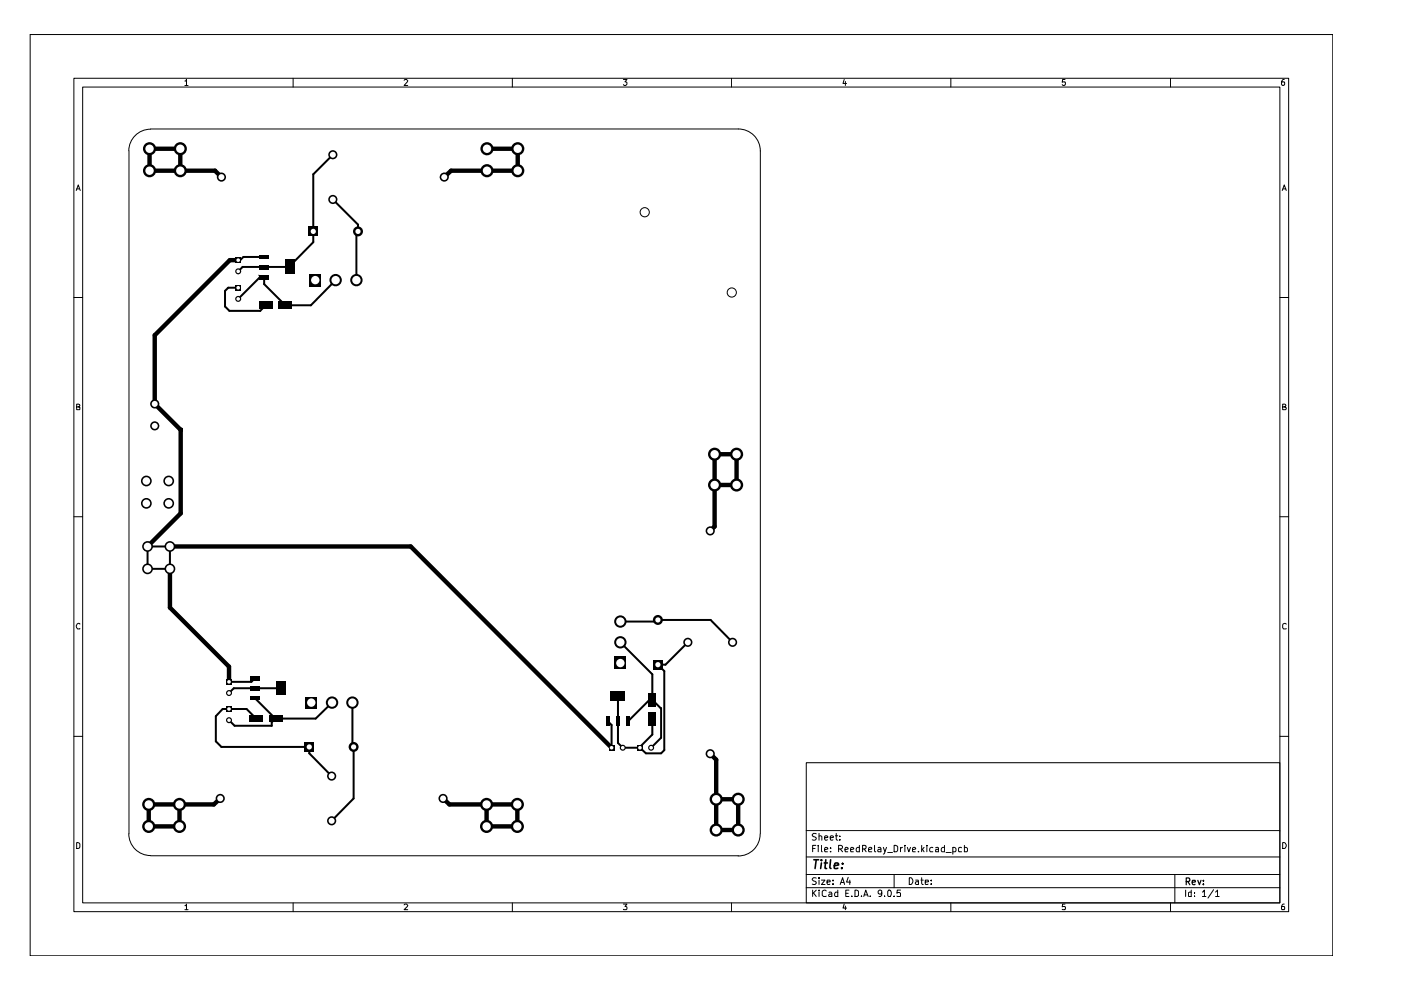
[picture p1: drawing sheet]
<svg xmlns="http://www.w3.org/2000/svg" width="297mm" height="210mm" viewBox="0 0 297 210" stroke-linecap="round" stroke-linejoin="round" font-family="sans-serif">
<g fill="none" stroke="#000" stroke-width=".21">
<path d="M6.4 7.3h276.2v195.3h-276.2zM15.7 16.6h257.5v176.7h-257.5zM17.5 18.5h253.9v172.9h-253.9zM39.2 17.2h.2l.1-.4v1.3M39.2 18.1h.7M62.1 16.6v1.9M85.7 17l.2-.2h.3l.2 .3-.7 1h.7M108.6 16.6v1.9M132.2 16.8h.7l-.4 .6 .4 .1v.4l-.2 .2h-.4l-.1-.2M155.1 16.6v1.9M179 16.8l-.3 .9h.8M179.2 17.3v.8"/>
<path d="M201.6 16.6v1.9M225.8 16.8h-.5l-.1 .6h.6v.6l-.4 .1-.2-.2M248.2 16.6v1.9M272.3 16.8h-.3a.93 .93 0 0 0-.2 1.2h.5l.1-.5-.1-.1h-.5l-.1 .1M27.3 32v144.8M31.9 27.3h124.6a4.7 4.7 0 0 1 4.7 4.7v144.8M31.9 27.4a4.6 4.6 0 0 0-4.6 4.6M16.2 40.4l.4-1.2 .4 1.2M16.3 40h.5M54.9 58.3l.4 .5h.7M271.9 40.4l.4-1.2 .4 1.2M272 40h.6"/>
<path d="M15.7 63.1h1.8M271.4 63.1h1.8M16.3 86.3h.4l.2-.3-.1-.2-.5-.1v1.2h.5l.1-.5-.2-.1M271.9 86.3l.6-.1v-.4l-.6-.1v1.2h.6l.2-.4-.3-.2M15.7 109.6h1.8M271.4 109.6h1.8M16.9 132.3l-.1-.1a.66 .66 0 0 0-.6 .4 .66 .66 0 0 0 .2 .7h.5M272.7 132.3l-.3-.1-.5 .3v.6l.2 .2h.6M15.7 156.1h1.8M271.4 156.1h1.8M16.3 178.6a.52 .52 0 0 1 .6 .4v.6a.52 .52 0 0 1-.6 .3zM27.3 176.8a4.6 4.6 0 0 0 4.6 4.6"/>
<path d="M161.2 176.8a4.6 4.6 0 0 1-4.7 4.7M170.9 161.7h100.5v29.7h-100.5zM170.9 176.1h100.5M172.3 179.9h.5M173 179.2h-.7v1.4M173.1 176.8l-.6-.1-.3 .3 .1 .3 .7 .2 .1 .2-.3 .4h-.6M173.5 179.2v.2M173.5 179.7v.9M173.7 177.3l.3-.1 .2 .2v.7M173.7 176.7v1.4M174.2 179.2v1.2l.1 .2M174.8 177.6l.7-.1-.1-.2-.4-.1-.2 .2 .1 .7h.5"/>
<path d="M176 177.6l.7-.1-.1-.2-.4-.1-.2 .2 .1 .7h.5M176.1 179.7v.2M177.1 177.2h.5M177.3 176.7v1.2l.3 .2M178.1 178v.1M178.1 177.3v.1M182.2 179.2v1.4l-.6-.1a.6 .6 0 0 1 .2-.8h.4M185.4 179.2v1.2l.3 .2M186.2 179.7h.4l.2 .2v.7h-.6l-.1-.3 .7-.3M187.3 179.7l.3 .9M188 179.7l-.5 1.2-.2 .2M189.6 179.2h.3l.4 .4v.7l-.2 .3h-.5z"/>
<path d="M190.9 179.7v.9M191.3 179.7l-.4 .3M191.9 179.2v.2M191.9 179.7v.9M192.4 179.7l.3 .9 .3-.9M195.4 179.2v1.4M195.9 179.7l-.5 .6M196.5 179.2v.2M196.5 179.7v.9M197.8 179.7h-.4l-.3 .3 .2 .6h.5M198.4 179.7h.6v.9h-.6v-.4l.6-.2M200.2 179.2v1.4h-.5l-.1-.3v-.5l.3-.1h.3"/>
<path d="M202 179.7h.4l.3 .3-.2 .6h-.5M202 179.7v1.4M203.9 179.7h-.4l-.3 .3 .1 .6h.6M204.5 179.2v1.4h.5l.1-.3v-.5l-.3-.1h-.3M271.9 178.6a.65 .65 0 0 1 .8 .7 .65 .65 0 0 1-.8 .6zM31.9 181.4h124.6M39.2 192h.2l.1-.3v1.2M39.2 192.9h.7M62.1 191.4v1.9M85.7 191.9l.2-.2h.3l.2 .2-.7 1h.7M108.6 191.4v1.9M132.2 191.7h.7l-.4 .5 .4 .2v.3l-.1 .2-.6-.1"/>
<path d="M155.1 191.4v1.9M170.9 188.2h100.5M170.9 185.4h100.5M170.9 181.7h100.5M172.3 188.7v1.4M172.5 189.3l.6 .8M173.1 186.2l-.6-.1-.3 .3 .3 .4 .6 .3-.3 .4h-.6M173.1 188.7l-.8 .8M173.7 188.7v.2M173.7 186.1v.2M173.7 186.6v.9M173.7 189.1v1"/>
<path d="M174.2 186.6h.7l-.7 .9h.7M174.8 180.2l.7-.2-.1-.3h-.4l-.2 .2 .1 .7h.5M175.2 188.9l-.4-.2-.5 .4v.7l.3 .3 .6-.1M175.3 187l.7-.1-.1-.3h-.5l-.1 .2 .1 .7h.5M175.8 189.2l.4-.1 .2 .3v.7h-.6v-.4l.6-.2M176.1 180.5v.1M176.6 187.4v.1M176.6 186.6v.2M177.6 188.7v1.4l-.6-.1a.6 .6 0 0 1 .2-.9l.4 .1M177.8 180l.7-.1 .1-.4-.3-.3h-.5v1.4M178.1 187.5l.5-1.4 .5 1.4M178.1 180l.5 .6"/>
<path d="M178.3 187.1h.6M179 191.7l-.3 .8h.8M179.2 180.2l.6-.2-.1-.3h-.4l-.1 .2v.7h.5M179.2 192.1v.8M179.3 189.4h.5M179.8 186l-.3 1h.8M180 188.7h-.7v1.4h.7M180.2 186.6v.9M180.3 180.2l.7-.2-.1-.3h-.4l-.2 .2 .1 .7h.5M180.6 190v.1M181.3 188.7h.3l.4 .4v.7l-.2 .3h-.5zM182.6 190v.1"/>
<path d="M182.9 180l.7-.1v-.6l-.7-.1v1.4M183.1 190.1l.5-1.4 .5 1.4M183.2 189.7h.7M183.2 180l.4 .6M184.1 180.2l.7-.2v-.3h-.4l-.3 .2 .1 .7h.6M184.5 190v.1M186.9 189.3v.2l-.5 .1-.2-.3v-.3l.2-.3 .5 .2v.9l-.2 .3h-.3M187.5 190v.1M188.2 189l.3-.3a.78 .78 0 0 1 .6 .6 .78 .78 0 0 1-.3 .8l-.5-.1zM188.2 180.8h1M189.6 190v.1M189.6 185.4v2.8"/>
<path d="M190.9 188.7h-.7v.7l.1-.2 .5 .1 .1 .7h-.7M192.8 186.1a.72 .72 0 0 1 .8 .7 .72 .72 0 0 1-.8 .7zM193.5 180.2l.6-.2-.1-.3h-.5v.7v.2h.6M194.1 186.6h.5l.1 .9M194.7 186.9h-.4l-.2 .3 .2 .3h.4M194.7 180.5v.1M195.2 186.6h.5M195.4 186.1v1.2l.3 .2M195.6 180.1l.3 .5M196.2 187l.6-.1v-.3h-.6v.9h.6M197.4 187.4v.1M197.4 186.6v.2"/>
<path d="M200.6 180.8h1.1M201.6 191.4v1.9M225.8 191.7h-.5l-.1 .6 .6-.1v.7l-.6-.1M248.2 191.4v1.9M249.1 185.4v6M251.4 188.7v1.4M252.6 188.7v1.4h-.5l-.1-.8 .2-.2 .4 .1M253.2 190v.1M253.2 189.2v.2M254.9 189.1l.5-.4v1.4M254.9 190.1h.8M257.3 188.6l-1.2 1.8"/>
<path d="M257.7 189.1l.4-.4v1.4M257.7 190.1h.8M272.3 191.7h-.3a.93 .93 0 0 0-.2 1.2h.5l.1-.5-.1-.2h-.5l-.1 .2"/>
<circle cx="136.7" cy="45" r=".97"/>
<circle cx="155.2" cy="62" r=".97"/>
</g>
<path d="M251.5 186.9l.7-.1v-.6l-.7-.1v1.5M251.8 186.9l.5 .7M252.8 187.1l.6-.1v-.4h-.5l-.1 .2 .1 .7h.5M254 186.6l.3 1 .3-1M255.1 187.4v.2M255.1 186.6v.2" fill="none" stroke="#000" stroke-width=".25"/>
<path d="M172.6 182.3h1M173.1 182.3l-.3 1.8M174.2 182.3v.2M174.2 183l-.2 1.1M174.8 183h.6M175.1 182.3l-.2 1.8h.4M176.1 182.3l-.2 1.6 .3 .2M176.9 183.6l.9-.2-.1-.4h-.7l-.1 .9 .1 .2h.6M178.5 184v.1M178.6 183v.2" fill="none" stroke="#000" stroke-width=".34"/>
<g fill="none" stroke="#000" stroke-width=".42">
<path d="M70.6 32.8l-4.2 4.2v14.4l-5 5v.2h-10l-.9 .9M56 54.5h-4.4l-.7 .7h-.4M70.6 42.3l5.3 5.3v1.5l-.3 .2v10.1M71.2 59.4l-5.3 5.3h-5.4l-4.5-4.5v-1.4h-.9l-4.6 4.6M50.5 61h-2.1l-.7 .7v3.3l.9 .9h6.6l1.1-1.2M31.3 115.9h4.7v4.7h-4.7zM131.5 136.2l6.8 6.8v5.4M131.5 131.8h7.6l.4-.4h11.2l4.6 4.8M145.8 136.2l-4.7 4.7h-1.6l1.3 1.4v16.7l-.6 .7h-3.3l-1.2-1.2M54.1 148l4.3 4.4M54.1 143.7l-.8 .9h-4.7M54.3 152.4l-2-2.1h-5.1l-1.4 1.5v5.4l1.1 1.2h18.7v1.3l4.7 4.8"/>
<path d="M58.4 152.4l-.8 .7v.8h-7.9l-1.1-1.2M59.5 145.9h-9.9l-1 1M70.4 149l-3.5 3.4h-8.5M74.7 149v9.1l.3 .3v10.9l-4.7 4.7M128.9 153l.8 .7v4.8M131 147.5v10l1 1h3.7M138.3 148.4l1.9 1.8v6.2l-2.2 2.1M138.3 152.4v3.3l-2.6 2.7v.1M138.3 148.4h-.6l-4.6 4.6"/>
</g>
<path d="M31.1 30.9l.6 .6M31.7 31.5h6.5v4.7M31.7 31.5v4.7h13.9l1.3 1.3M103.3 31.5h6.5v4.7h-14.2l-1.4 1.3M50.5 55.2h-1.8l-15.9 15.9v14.5l5.5 5.5v17.7l-7 7.1M36 115.9h51.1l42.6 42.6M151.5 102.8h4.7v-6.5h-4.7v15.3l-.9 1M36 120.6v8.2l12.6 12.6v3.2M150.6 159.8l1.2 1.3v14.9h4.7v-6.5h-4.7M46.7 169.3l-1.4 1.3h-13.8v4.6h6.6v-4.6M93.9 169.3l1.4 1.3h14.4v4.6h-6.5v-4.6" fill="none" stroke="#000" stroke-width=".93"/>
<g fill="#000">
<path d="M49.9 54.6h1.2v1.2h-1.2zM55 54.1h2v.8h-2zM55 56.2h2v.9h-2zM55 58.3h2v.9h-2zM60.4 55.1h2v3h-2zM65.4 48h2v2.1h-2zM49.9 60.4h1.2v1.2h-1.2zM55 64h2.8v1.5h-2.8zM59.1 64h2.7v1.5h-2.7zM65.6 58.1h2.5v2.6h-2.5zM48 149.7h1.1v1.2h-1.1zM48 144h1.1v1.2h-1.1z"/>
<path d="M52.9 151.7h2.8v1.4h-2.8zM53.1 143.3h2v.9h-2zM53.1 147.6h2v.9h-2zM53.1 145.4h2v.9h-2zM57 151.7h2.8v1.4h-2.8zM58.5 144.4h2v3h-2zM64.5 157.4h2.1v2h-2.1zM64.7 147.7h2.6v2.5h-2.6zM128.5 151.9h.8v2.1h-.8zM129.1 157.9h1.2v1.2h-1.2zM129.5 146.5h3v2h-3zM130.3 139.2h2.5v2.7h-2.5z"/>
<path d="M130.6 151.9h.8v2.1h-.8zM132.7 151.9h.9v2.1h-.9zM135.1 157.9h1.2v1.2h-1.2zM137.5 151.1h1.6v2.8h-1.6zM137.5 146.9h1.6v2.8h-1.6zM138.5 139.9h2v2h-2z"/>
<circle cx="31.7" cy="31.5" r="1.4"/>
<circle cx="31.7" cy="36.2" r="1.4"/>
<circle cx="38.2" cy="31.5" r="1.4"/>
<circle cx="38.2" cy="36.2" r="1.4"/>
<circle cx="46.9" cy="37.5" r=".97"/>
<circle cx="70.6" cy="32.8" r=".97"/>
<circle cx="94.2" cy="37.5" r=".97"/>
<circle cx="103.3" cy="36.2" r="1.4"/>
<circle cx="103.3" cy="31.5" r="1.4"/>
<circle cx="109.8" cy="36.2" r="1.4"/>
<circle cx="109.8" cy="31.5" r="1.4"/>
<circle cx="50.5" cy="57.5" r=".64"/>
<circle cx="70.6" cy="42.3" r=".97"/>
<circle cx="71.2" cy="59.4" r="1.31"/>
<circle cx="75.6" cy="59.4" r="1.31"/>
<circle cx="75.9" cy="49.1" r="1.06"/>
<circle cx="50.5" cy="63.4" r=".64"/>
<circle cx="32.8" cy="90.3" r=".97"/>
<circle cx="32.8" cy="85.6" r=".97"/>
<circle cx="38.3" cy="91.1" r=".47"/>
<circle cx="151.5" cy="96.3" r="1.4"/>
<circle cx="156.2" cy="96.3" r="1.4"/>
<circle cx="31" cy="106.7" r="1.14"/>
<circle cx="31" cy="102" r="1.14"/>
<circle cx="31.3" cy="115.9" r="1.14"/>
<circle cx="35.8" cy="106.7" r="1.14"/>
<circle cx="35.8" cy="102" r="1.14"/>
<circle cx="36" cy="115.9" r="1.14"/>
<circle cx="150.6" cy="112.6" r=".97"/>
<circle cx="151.5" cy="102.8" r="1.4"/>
<circle cx="156.2" cy="102.8" r="1.4"/>
<circle cx="31.3" cy="120.6" r="1.14"/>
<circle cx="36" cy="120.6" r="1.14"/>
<circle cx="131.5" cy="131.8" r="1.31"/>
<circle cx="131.5" cy="136.2" r="1.31"/>
<circle cx="139.5" cy="131.4" r="1.06"/>
<circle cx="145.8" cy="136.2" r=".97"/>
<circle cx="155.3" cy="136.2" r=".97"/>
<circle cx="48.6" cy="146.9" r=".64"/>
<circle cx="48.6" cy="152.7" r=".64"/>
<circle cx="70.4" cy="149" r="1.31"/>
<circle cx="74.7" cy="149" r="1.31"/>
<circle cx="75" cy="158.4" r="1.06"/>
<circle cx="132" cy="158.5" r=".64"/>
<circle cx="138" cy="158.5" r=".64"/>
<circle cx="150.6" cy="159.8" r=".97"/>
<circle cx="31.5" cy="170.6" r="1.4"/>
<circle cx="31.5" cy="175.2" r="1.4"/>
<circle cx="38.1" cy="170.6" r="1.4"/>
<circle cx="38.1" cy="175.2" r="1.4"/>
<circle cx="46.7" cy="169.3" r=".97"/>
<circle cx="70.3" cy="174" r=".97"/>
<circle cx="70.3" cy="164.5" r=".97"/>
<circle cx="93.9" cy="169.3" r=".97"/>
<circle cx="103.2" cy="170.6" r="1.4"/>
<circle cx="103.2" cy="175.2" r="1.4"/>
<circle cx="109.7" cy="170.6" r="1.4"/>
<circle cx="109.7" cy="175.2" r="1.4"/>
<circle cx="151.8" cy="176" r="1.4"/>
<circle cx="151.8" cy="169.5" r="1.4"/>
<circle cx="156.5" cy="176" r="1.4"/>
<circle cx="156.5" cy="169.5" r="1.4"/>
</g>
<g fill="#fff">
<circle cx="103.2" cy="175.2" r=".89"/>
<circle cx="109.7" cy="175.2" r=".89"/>
<circle cx="109.7" cy="170.6" r=".89"/>
<circle cx="103.2" cy="170.6" r=".89"/>
<circle cx="93.9" cy="169.3" r=".64"/>
<circle cx="70.3" cy="174" r=".64"/>
<circle cx="70.4" cy="149" r=".89"/>
<circle cx="65.6" cy="158.4" r=".55"/>
<circle cx="70.3" cy="164.5" r=".64"/>
<circle cx="74.7" cy="149" r=".89"/>
<circle cx="66" cy="149" r=".89"/>
<circle cx="75" cy="158.4" r=".55"/>
<circle cx="38.1" cy="175.2" r=".89"/>
<circle cx="38.1" cy="170.6" r=".89"/>
<circle cx="31.5" cy="170.6" r=".89"/>
<circle cx="46.7" cy="169.3" r=".64"/>
<circle cx="31.5" cy="175.2" r=".89"/>
<circle cx="48.6" cy="152.7" r=".38"/>
<circle cx="31.3" cy="120.6" r=".8"/>
<circle cx="36" cy="115.9" r=".8"/>
<circle cx="48.6" cy="150.3" r=".38"/>
<circle cx="48.6" cy="144.6" r=".38"/>
<circle cx="36" cy="120.6" r=".8"/>
<circle cx="48.6" cy="146.9" r=".38"/>
<circle cx="31.3" cy="115.9" r=".8"/>
<circle cx="151.8" cy="169.5" r=".89"/>
<circle cx="156.5" cy="169.5" r=".89"/>
<circle cx="156.5" cy="176" r=".89"/>
<circle cx="151.8" cy="176" r=".89"/>
<circle cx="150.6" cy="159.8" r=".64"/>
<circle cx="131.5" cy="140.6" r=".89"/>
<circle cx="131.5" cy="136.2" r=".89"/>
<circle cx="139.5" cy="131.4" r=".55"/>
<circle cx="139.5" cy="140.9" r=".55"/>
<circle cx="131.5" cy="131.8" r=".89"/>
<circle cx="156.2" cy="102.8" r=".89"/>
<circle cx="150.6" cy="112.6" r=".64"/>
<circle cx="145.8" cy="136.2" r=".64"/>
<circle cx="151.5" cy="96.3" r=".89"/>
<circle cx="156.2" cy="96.3" r=".89"/>
<circle cx="155.3" cy="136.2" r=".64"/>
<circle cx="151.5" cy="102.8" r=".89"/>
<circle cx="138" cy="158.5" r=".38"/>
<circle cx="135.7" cy="158.5" r=".38"/>
<circle cx="132" cy="158.5" r=".38"/>
<circle cx="129.7" cy="158.5" r=".38"/>
<circle cx="31.7" cy="36.2" r=".89"/>
<circle cx="31.7" cy="31.5" r=".89"/>
<circle cx="38.2" cy="31.5" r=".89"/>
<circle cx="38.2" cy="36.2" r=".89"/>
<circle cx="46.9" cy="37.5" r=".64"/>
<circle cx="109.8" cy="31.5" r=".89"/>
<circle cx="109.8" cy="36.2" r=".89"/>
<circle cx="103.3" cy="36.2" r=".89"/>
<circle cx="103.3" cy="31.5" r=".89"/>
<circle cx="94.2" cy="37.5" r=".64"/>
<circle cx="31" cy="102" r=".8"/>
<circle cx="31" cy="106.7" r=".8"/>
<circle cx="32.8" cy="85.6" r=".64"/>
<circle cx="32.8" cy="90.3" r=".64"/>
<circle cx="35.8" cy="102" r=".8"/>
<circle cx="35.8" cy="106.7" r=".8"/>
<circle cx="66.8" cy="59.4" r=".89"/>
<circle cx="71.2" cy="59.4" r=".89"/>
<circle cx="66.4" cy="49.1" r=".55"/>
<circle cx="75.9" cy="49.1" r=".55"/>
<circle cx="70.6" cy="42.3" r=".64"/>
<circle cx="70.6" cy="32.8" r=".64"/>
<circle cx="75.6" cy="59.4" r=".89"/>
<circle cx="50.5" cy="63.4" r=".38"/>
<circle cx="50.5" cy="61" r=".38"/>
<circle cx="50.5" cy="55.2" r=".38"/>
<circle cx="50.5" cy="57.5" r=".38"/>
</g>
</svg>
